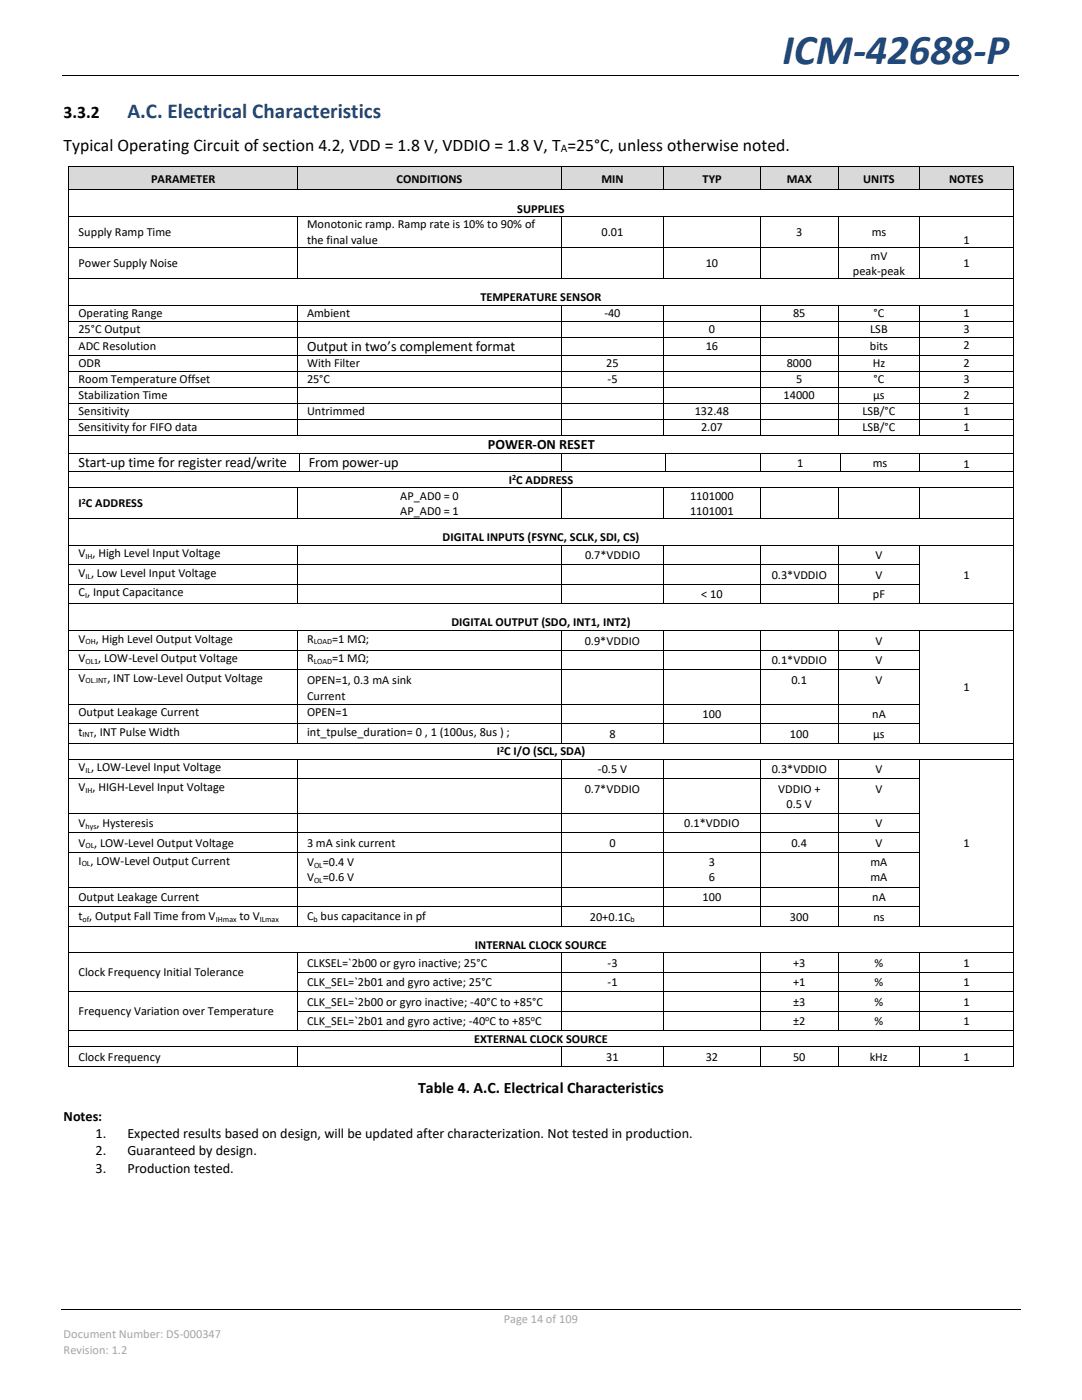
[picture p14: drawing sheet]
<svg xmlns="http://www.w3.org/2000/svg" width="216mm" height="279mm" viewBox="0 0 216 279" stroke-linecap="round" stroke-linejoin="round" font-family="sans-serif">
<defs><g id="words">
<text font-size="8.5" fill="#1f497d" x="156.2" y="12.7">ICM-42688-P</text>
<text font-size="4.2" fill="#1f497d" x="25.4" y="23.5">A.C. Electrical Characteristics</text>
<g font-size="3.5">
<text x="12.7" y="23.5">3.3.2</text>
<text x="12.7" y="30.1">Typical Operating Circuit of section 4.2, VDD = 1.8 V, VDDIO = 1.8 V, T =25°C, unless otherwise noted.</text>
</g>
<text font-size="3.2" x="83.4" y="218.1">Table 4. A.C. Electrical Characteristics</text>
<g font-size="2.8">
<text x="61.3" y="70">Output in two’s complement format</text>
<text x="97.3" y="89.6">POWER-ON RESET</text>
<text x="15.7" y="93.2">Start-up time for register read/write</text>
<text x="61.6" y="93.2">From power-up</text>
<text x="12.7" y="223.7">Notes:</text>
<text x="19" y="227.1">1.</text>
<text x="25.4" y="227.1">Expected results based on design, will be updated after characterization. Not tested in production.</text>
<text x="19" y="230.5">2.</text>
<text x="25.4" y="230.5">Guaranteed by design.</text>
<text x="19" y="234">3.</text>
<text x="25.4" y="234">Production tested.</text>
</g>
<g font-size="2.5">
<text x="30.1" y="36.5">PARAMETER</text>
<text x="79.1" y="36.5">CONDITIONS</text>
<text x="120" y="36.5">MIN</text>
<text x="140.2" y="36.5">TYP</text>
<text x="157" y="36.5">MAX</text>
<text x="172.2" y="36.5">UNITS</text>
<text x="189.4" y="36.5">NOTES</text>
<text x="15.7" y="47.1">Supply Ramp Time</text>
<text x="61.3" y="45.6">Monotonic ramp. Ramp rate is 10% to 90% of</text>
<text x="103.2" y="42.4">SUPPLIES</text>
<text x="120" y="47.1">0.01</text>
<text x="158.9" y="47.1">3</text>
<text x="173.9" y="47.1">ms</text>
<text x="15.7" y="53.3">Power Supply Noise</text>
<text x="61.3" y="48.6">the final value</text>
<text x="140.8" y="53.3">10</text>
<text x="173.7" y="51.8">mV</text>
<text x="192.2" y="48.6">1</text>
<text x="192.2" y="53.3">1</text>
<text x="170.2" y="54.8">peak-peak</text>
<text x="15.7" y="63.3">Operating Range</text>
<text x="61.3" y="63.3">Ambient</text>
<text x="95.9" y="60.1">TEMPERATURE SENSOR</text>
<text x="120.6" y="63.3">-40</text>
<text x="158.3" y="63.3">85</text>
<text x="174.3" y="63.3">°C</text>
<text x="192.2" y="63.3">1</text>
<text x="15.7" y="66.5">25°C Output</text>
<text x="15.7" y="69.9">ADC Resolution</text>
<text x="140.8" y="69.9">16</text>
<text x="141.5" y="66.5">0</text>
<text x="173.6" y="69.9">bits</text>
<text x="173.6" y="66.5">LSB</text>
<text x="192.2" y="66.5">3</text>
<text x="192.2" y="69.7">2</text>
<text x="15.7" y="73.3">ODR</text>
<text x="15.7" y="76.5">Room Temperature Offset</text>
<text x="61.3" y="73.3">With Filter</text>
<text x="61.3" y="76.5">25°C</text>
<text x="121" y="73.3">25</text>
<text x="121.2" y="76.5">-5</text>
<text x="157" y="73.3">8000</text>
<text x="158.9" y="76.5">5</text>
<text x="174.2" y="73.3">Hz</text>
<text x="174.3" y="76.5">°C</text>
<text x="192.2" y="73.3">2</text>
<text x="192.2" y="76.5">3</text>
<text x="15.7" y="79.7">Stabilization Time</text>
<text x="15.7" y="82.9">Sensitivity</text>
<text x="61.3" y="82.9">Untrimmed</text>
<text x="138.6" y="82.9">132.48</text>
<text x="156.4" y="79.7">14000</text>
<text x="172.1" y="82.9">LSB/°C</text>
<text x="174.2" y="79.7">µs</text>
<text x="192.2" y="79.7">2</text>
<text x="192.2" y="82.9">1</text>
<text x="15.7" y="86.1">Sensitivity for FIFO data</text>
<text x="139.9" y="86.1">2.07</text>
<text x="172.1" y="86.1">LSB/°C</text>
<text x="192.2" y="86.1">1</text>
<text x="159.1" y="93.1">1</text>
<text x="174.2" y="93.1">ms</text>
<text x="192.2" y="93.4">1</text>
<text x="15.7" y="101.2">I C ADDRESS</text>
<text x="79.9" y="99.7">AP_AD0 = 0</text>
<text x="101.5" y="96.5">I C ADDRESS</text>
<text x="137.7" y="99.7">1101000</text>
<text x="79.9" y="102.7">AP_AD0 = 1</text>
<text x="137.7" y="102.7">1101001</text>
<text x="15.7" y="111.2">V , High Level Input Voltage</text>
<text x="88.3" y="108.1">DIGITAL INPUTS (FSYNC, SCLK, SDI, CS)</text>
<text x="116.7" y="111.6">0.7*VDDIO</text>
<text x="174.7" y="111.6">V</text>
<text x="15.7" y="115.1">V , Low Level Input Voltage</text>
<text x="15.7" y="119">C , Input Capacitance</text>
<text x="139.9" y="119.4">&lt; 10</text>
<text x="154" y="115.5">0.3*VDDIO</text>
<text x="174.2" y="119.4">pF</text>
<text x="174.7" y="115.5">V</text>
<text x="192.2" y="115.5">1</text>
<text x="90.1" y="125">DIGITAL OUTPUT (SDO, INT1, INT2)</text>
<text x="15.7" y="128.2">V</text>
<text x="19.1" y="128.2">, High Level Output Voltage</text>
<text x="61.3" y="128.2">R</text>
<text x="66.3" y="128.2">=1 MΩ;</text>
<text x="116.7" y="128.6">0.9*VDDIO</text>
<text x="174.7" y="128.6">V</text>
<text x="15.7" y="132.1">V</text>
<text x="15.7" y="136">V</text>
<text x="19.6" y="132.1">, LOW-Level Output Voltage</text>
<text x="21.4" y="136">, INT Low-Level Output Voltage</text>
<text x="61.3" y="132.1">R</text>
<text x="61.3" y="136.4">OPEN=1, 0.3 mA sink</text>
<text x="66.3" y="132.1">=1 MΩ;</text>
<text x="154" y="132.5">0.1*VDDIO</text>
<text x="157.9" y="136.4">0.1</text>
<text x="174.7" y="132.5">V</text>
<text x="174.7" y="136.4">V</text>
<text x="192.2" y="137.9">1</text>
<text x="15.7" y="142.9">Output Leakage Current</text>
<text x="61.3" y="139.8">Current</text>
<text x="61.3" y="142.9">OPEN=1</text>
<text x="140.2" y="143.3">100</text>
<text x="174" y="143.3">nA</text>
<text x="15.7" y="146.8">t</text>
<text x="18.7" y="146.8">, INT Pulse Width</text>
<text x="61.3" y="146.8">int_tpulse_duration= 0 , 1 (100us, 8us ) ;</text>
<text x="121.6" y="147.2">8</text>
<text x="157.6" y="147.2">100</text>
<text x="174.2" y="147.2">µs</text>
<text x="15.7" y="153.9">V , LOW-Level Input Voltage</text>
<text x="99.1" y="150.7">I C I/O (SCL, SDA)</text>
<text x="119.3" y="154.3">-0.5 V</text>
<text x="154" y="154.3">0.3*VDDIO</text>
<text x="174.7" y="154.3">V</text>
<text x="15.7" y="157.8">V , HIGH-Level Input Voltage</text>
<text x="116.7" y="158.2">0.7*VDDIO</text>
<text x="155.3" y="158.2">VDDIO +</text>
<text x="157" y="161.2">0.5 V</text>
<text x="174.7" y="158.2">V</text>
<text x="15.7" y="165.1">V</text>
<text x="19.3" y="165.1">, Hysteresis</text>
<text x="136.5" y="165.1">0.1*VDDIO</text>
<text x="174.7" y="165.1">V</text>
<text x="15.7" y="169">V</text>
<text x="15.7" y="172.5">I</text>
<text x="18" y="172.5">, LOW-Level Output Current</text>
<text x="18.8" y="169">, LOW-Level Output Voltage</text>
<text x="61.3" y="169">3 mA sink current</text>
<text x="61.3" y="172.9">V</text>
<text x="64.4" y="172.9">=0.4 V</text>
<text x="121.6" y="169">0</text>
<text x="141.5" y="172.9">3</text>
<text x="157.9" y="169">0.4</text>
<text x="173.7" y="172.9">mA</text>
<text x="174.7" y="169">V</text>
<text x="192.2" y="169">1</text>
<text x="15.7" y="179.8">Output Leakage Current</text>
<text x="61.3" y="175.9">V</text>
<text x="64.4" y="175.9">=0.6 V</text>
<text x="140.2" y="179.8">100</text>
<text x="141.5" y="175.9">6</text>
<text x="173.7" y="175.9">mA</text>
<text x="174" y="179.8">nA</text>
<text x="15.7" y="183.7">t , Output Fall Time from V</text>
<text x="47.8" y="183.7">to V</text>
<text x="61.3" y="183.7">C bus capacitance in pf</text>
<text x="117.7" y="183.7">20+0.1C</text>
<text x="157.6" y="183.7">300</text>
<text x="174.3" y="183.7">ns</text>
<text x="94.8" y="189.3">INTERNAL CLOCK SOURCE</text>
<text x="15.7" y="194.8">Clock Frequency Initial Tolerance</text>
<text x="61.3" y="192.9">CLKSEL=`2b00 or gyro inactive; 25°C</text>
<text x="61.3" y="196.8">CLK_SEL=`2b01 and gyro active; 25°C</text>
<text x="121.2" y="192.9">-3</text>
<text x="121.2" y="196.8">-1</text>
<text x="158.3" y="192.9">+3</text>
<text x="158.3" y="196.8">+1</text>
<text x="174.5" y="192.9">%</text>
<text x="174.5" y="196.8">%</text>
<text x="192.2" y="192.9">1</text>
<text x="192.2" y="196.8">1</text>
<text x="15.7" y="202.6">Frequency Variation over Temperature</text>
<text x="61.3" y="200.7">CLK_SEL=`2b00 or gyro inactive; -40°C to +85°C</text>
<text x="158.3" y="200.7">±3</text>
<text x="174.5" y="200.7">%</text>
<text x="192.2" y="200.7">1</text>
<text x="61.3" y="204.6">CLK_SEL=`2b01 and gyro active; -40 C to +85 C</text>
<text x="94.6" y="208.1">EXTERNAL CLOCK SOURCE</text>
<text x="158.3" y="204.6">±2</text>
<text x="174.5" y="204.6">%</text>
<text x="192.2" y="204.6">1</text>
<text x="15.7" y="211.6">Clock Frequency</text>
<text x="121" y="211.7">31</text>
<text x="140.8" y="211.7">32</text>
<text x="158.3" y="211.7">50</text>
<text x="173.6" y="211.7">kHz</text>
<text x="192.2" y="211.6">1</text>
</g>
<g font-size="2.5" fill="#a6a6a6">
<text x="12.7" y="267.1">Document Number: DS-000347</text>
<text x="100.5" y="264.1">Page 14 of 109</text>
<text x="12.7" y="270.1">Revision: 1.2</text>
</g>
<text font-size="2.3" x="111.9" y="30.3">A</text>
<g font-size="1.6">
<text x="102.2" y="95.8">2</text>
<text x="16.3" y="100.5">2</text>
<text x="17.1" y="111.6">IH</text>
<text x="17" y="119.4">I</text>
<text x="17.1" y="115.5">IL</text>
<text x="17.1" y="128.6">OH</text>
<text x="62.6" y="128.6">LOAD</text>
<text x="17.1" y="132.5">OL1</text>
<text x="17.1" y="136.4">OL.INT</text>
<text x="62.6" y="132.5">LOAD</text>
<text x="16.5" y="147.2">INT</text>
<text x="17.1" y="154.2">IL</text>
<text x="99.8" y="150">2</text>
<text x="17.1" y="158.2">IH</text>
<text x="17.1" y="165.4">hys</text>
<text x="16.3" y="172.9">OL</text>
<text x="17.1" y="169.3">OL</text>
<text x="62.7" y="173.2">OL</text>
<text x="62.7" y="176.2">OL</text>
<text x="16.5" y="184">of</text>
<text x="43.1" y="184">IHmax</text>
<text x="51.8" y="184">ILmax</text>
<text x="62.6" y="184">b</text>
<text x="125.8" y="184">b</text>
<text x="96.8" y="203.9">o</text>
<text x="105.9" y="203.9">o</text>
</g>
</g></defs>
<path d="M12.4 15.1h190.8M12.2 261.3h191.5" fill="none" stroke="#000" stroke-width=".2"/>
<path d="M77.4 15h.1v.2h-.1z" fill-rule="evenodd" fill="#000"/>
<g fill="#d9d9d9">
<path d="M13.8 33.4h45.5v4.4h-45.5z" fill-rule="evenodd"/>
<path d="M15.7 33.4h41.8v4.4h-41.8z" fill-rule="evenodd"/>
<path d="M59.5 33.4h52.5v4.4h-52.5z" fill-rule="evenodd"/>
<path d="M61.3 33.4h48.9v4.4h-48.9z" fill-rule="evenodd"/>
<path d="M112.2 33.4h20.1v4.4h-20.1z" fill-rule="evenodd"/>
<path d="M114 33.4h16.5v4.4h-16.5z" fill-rule="evenodd"/>
<path d="M132.5 33.4h19.2v4.4h-19.2z" fill-rule="evenodd"/>
<path d="M134.3 33.4h15.6v4.4h-15.6z" fill-rule="evenodd"/>
<path d="M151.9 33.4h15.3v4.4h-15.3z" fill-rule="evenodd"/>
<path d="M153.7 33.4h11.6v4.4h-11.6z" fill-rule="evenodd"/>
<path d="M167.4 33.4h16.1v4.4h-16.1z" fill-rule="evenodd"/>
<path d="M169.2 33.4h12.4v4.4h-12.4z" fill-rule="evenodd"/>
<path d="M183.6 33.4h18.5v4.4h-18.5z" fill-rule="evenodd"/>
<path d="M185.5 33.4h14.8v4.4h-14.8z" fill-rule="evenodd"/>
</g>
<g fill="#000">
<path d="M13.6 33.2h.2v.2h-.2z" fill-rule="evenodd"/>
<path d="M13.6 33.2h.2v.2h-.2z" fill-rule="evenodd"/>
<path d="M13.6 37.8h.2v.2h-.2z" fill-rule="evenodd"/>
<path d="M59.3 33.2h.1v.2h-.1z" fill-rule="evenodd"/>
<path d="M59.3 37.8h.1v.2h-.1z" fill-rule="evenodd"/>
<path d="M112 33.2h.2v.2h-.2z" fill-rule="evenodd"/>
<path d="M112 37.8h.2v.2h-.2z" fill-rule="evenodd"/>
<path d="M132.3 33.2h.2v.2h-.2z" fill-rule="evenodd"/>
<path d="M132.3 37.8h.2v.2h-.2z" fill-rule="evenodd"/>
<path d="M151.7 33.2h.2v.2h-.2z" fill-rule="evenodd"/>
<path d="M151.7 37.8h.2v.2h-.2z" fill-rule="evenodd"/>
<path d="M167.2 33.2h.1v.2h-.1z" fill-rule="evenodd"/>
<path d="M167.2 37.8h.1v.2h-.1z" fill-rule="evenodd"/>
<path d="M183.5 33.2h.1v.2h-.1z" fill-rule="evenodd"/>
<path d="M183.5 37.8h.1v.2h-.1z" fill-rule="evenodd"/>
<path d="M202.1 33.2h.2v.2h-.2z" fill-rule="evenodd"/>
<path d="M202.1 33.2h.2v.2h-.2z" fill-rule="evenodd"/>
<path d="M202.1 37.8h.2v.2h-.2z" fill-rule="evenodd"/>
<path d="M13.6 43.1h.2v.2h-.2z" fill-rule="evenodd"/>
<path d="M13.6 49.3h.2v.2h-.2z" fill-rule="evenodd"/>
<path d="M13.6 55.5h.2v.2h-.2z" fill-rule="evenodd"/>
<path d="M59.3 43.1h.1v.2h-.1z" fill-rule="evenodd"/>
<path d="M59.3 49.3h.1v.2h-.1z" fill-rule="evenodd"/>
<path d="M59.3 55.5h.1v.2h-.1z" fill-rule="evenodd"/>
<path d="M112 43.1h.2v.2h-.2z" fill-rule="evenodd"/>
<path d="M112 49.3h.2v.2h-.2z" fill-rule="evenodd"/>
<path d="M112 55.5h.2v.2h-.2z" fill-rule="evenodd"/>
<path d="M132.3 43.1h.2v.2h-.2z" fill-rule="evenodd"/>
<path d="M132.3 49.3h.2v.2h-.2z" fill-rule="evenodd"/>
<path d="M132.3 55.5h.2v.2h-.2z" fill-rule="evenodd"/>
<path d="M151.7 43.1h.2v.2h-.2z" fill-rule="evenodd"/>
<path d="M151.7 49.3h.2v.2h-.2z" fill-rule="evenodd"/>
<path d="M151.7 55.5h.2v.2h-.2z" fill-rule="evenodd"/>
<path d="M167.2 43.1h.1v.2h-.1z" fill-rule="evenodd"/>
<path d="M167.2 49.3h.1v.2h-.1z" fill-rule="evenodd"/>
<path d="M167.2 55.5h.1v.2h-.1z" fill-rule="evenodd"/>
<path d="M183.5 43.1h.1v.2h-.1z" fill-rule="evenodd"/>
<path d="M183.5 49.3h.1v.2h-.1z" fill-rule="evenodd"/>
<path d="M183.5 55.5h.1v.2h-.1z" fill-rule="evenodd"/>
<path d="M202.1 43.1h.2v.2h-.2z" fill-rule="evenodd"/>
<path d="M202.1 49.3h.2v.2h-.2z" fill-rule="evenodd"/>
<path d="M202.1 55.5h.2v.2h-.2z" fill-rule="evenodd"/>
<path d="M13.6 60.8h.2v.2h-.2z" fill-rule="evenodd"/>
<path d="M13.6 64h.2v.2h-.2z" fill-rule="evenodd"/>
<path d="M13.6 67.2h.2v.2h-.2z" fill-rule="evenodd"/>
<path d="M13.6 70.8h.2v.2h-.2z" fill-rule="evenodd"/>
<path d="M13.6 74h.2v.2h-.2z" fill-rule="evenodd"/>
<path d="M13.6 77.2h.2v.2h-.2z" fill-rule="evenodd"/>
<path d="M59.3 60.8h.1v.2h-.1z" fill-rule="evenodd"/>
<path d="M59.3 64h.1v.2h-.1z" fill-rule="evenodd"/>
<path d="M59.3 67.2h.1v.2h-.1z" fill-rule="evenodd"/>
<path d="M59.3 70.8h.1v.2h-.1z" fill-rule="evenodd"/>
<path d="M59.3 74h.1v.2h-.1z" fill-rule="evenodd"/>
<path d="M59.3 77.2h.1v.2h-.1z" fill-rule="evenodd"/>
<path d="M112 60.8h.2v.2h-.2z" fill-rule="evenodd"/>
<path d="M112 64h.2v.2h-.2z" fill-rule="evenodd"/>
<path d="M112 67.2h.2v.2h-.2z" fill-rule="evenodd"/>
<path d="M112 70.8h.2v.2h-.2z" fill-rule="evenodd"/>
<path d="M112 74h.2v.2h-.2z" fill-rule="evenodd"/>
<path d="M112 77.2h.2v.2h-.2z" fill-rule="evenodd"/>
<path d="M132.3 60.8h.2v.2h-.2z" fill-rule="evenodd"/>
<path d="M132.3 64h.2v.2h-.2z" fill-rule="evenodd"/>
<path d="M132.3 67.2h.2v.2h-.2z" fill-rule="evenodd"/>
<path d="M132.3 70.8h.2v.2h-.2z" fill-rule="evenodd"/>
<path d="M132.3 74h.2v.2h-.2z" fill-rule="evenodd"/>
<path d="M132.3 77.2h.2v.2h-.2z" fill-rule="evenodd"/>
<path d="M151.7 60.8h.2v.2h-.2z" fill-rule="evenodd"/>
<path d="M151.7 64h.2v.2h-.2z" fill-rule="evenodd"/>
<path d="M151.7 67.2h.2v.2h-.2z" fill-rule="evenodd"/>
<path d="M151.7 70.8h.2v.2h-.2z" fill-rule="evenodd"/>
<path d="M151.7 74h.2v.2h-.2z" fill-rule="evenodd"/>
<path d="M151.7 77.2h.2v.2h-.2z" fill-rule="evenodd"/>
<path d="M167.2 60.8h.1v.2h-.1z" fill-rule="evenodd"/>
<path d="M167.2 64h.1v.2h-.1z" fill-rule="evenodd"/>
<path d="M167.2 67.2h.1v.2h-.1z" fill-rule="evenodd"/>
<path d="M167.2 70.8h.1v.2h-.1z" fill-rule="evenodd"/>
<path d="M167.2 74h.1v.2h-.1z" fill-rule="evenodd"/>
<path d="M167.2 77.2h.1v.2h-.1z" fill-rule="evenodd"/>
<path d="M183.5 60.8h.1v.2h-.1z" fill-rule="evenodd"/>
<path d="M183.5 64h.1v.2h-.1z" fill-rule="evenodd"/>
<path d="M183.5 67.2h.1v.2h-.1z" fill-rule="evenodd"/>
<path d="M183.5 70.8h.1v.2h-.1z" fill-rule="evenodd"/>
<path d="M183.5 74h.1v.2h-.1z" fill-rule="evenodd"/>
<path d="M183.5 77.2h.1v.2h-.1z" fill-rule="evenodd"/>
<path d="M202.1 60.8h.2v.2h-.2z" fill-rule="evenodd"/>
<path d="M202.1 64h.2v.2h-.2z" fill-rule="evenodd"/>
<path d="M202.1 67.2h.2v.2h-.2z" fill-rule="evenodd"/>
<path d="M202.1 70.8h.2v.2h-.2z" fill-rule="evenodd"/>
<path d="M202.1 74h.2v.2h-.2z" fill-rule="evenodd"/>
<path d="M202.1 77.2h.2v.2h-.2z" fill-rule="evenodd"/>
<path d="M13.6 80.4h.2v.2h-.2z" fill-rule="evenodd"/>
<path d="M13.6 83.6h.2v.1h-.2z" fill-rule="evenodd"/>
<path d="M13.6 86.8h.2v.2h-.2z" fill-rule="evenodd"/>
<path d="M13.6 90.4h.2v.2h-.2z" fill-rule="evenodd"/>
<path d="M13.6 94h.2v.2h-.2z" fill-rule="evenodd"/>
<path d="M13.6 97.2h.2v.2h-.2z" fill-rule="evenodd"/>
<path d="M59.3 80.4h.1v.2h-.1z" fill-rule="evenodd"/>
<path d="M59.3 83.6h.1v.1h-.1z" fill-rule="evenodd"/>
<path d="M59.3 86.8h.1v.2h-.1z" fill-rule="evenodd"/>
<path d="M59.3 97.2h.1v.2h-.1z" fill-rule="evenodd"/>
<path d="M59.6 90.4h.2v.2h-.2z" fill-rule="evenodd"/>
<path d="M59.6 94h.2v.2h-.2z" fill-rule="evenodd"/>
<path d="M112 80.4h.2v.2h-.2z" fill-rule="evenodd"/>
<path d="M112 83.6h.2v.1h-.2z" fill-rule="evenodd"/>
<path d="M112 86.8h.2v.2h-.2z" fill-rule="evenodd"/>
<path d="M112 90.4h.2v.2h-.2z" fill-rule="evenodd"/>
<path d="M112 94h.2v.2h-.2z" fill-rule="evenodd"/>
<path d="M112 97.2h.2v.2h-.2z" fill-rule="evenodd"/>
<path d="M132.3 80.4h.2v.2h-.2z" fill-rule="evenodd"/>
<path d="M132.3 83.6h.2v.1h-.2z" fill-rule="evenodd"/>
<path d="M132.3 86.8h.2v.2h-.2z" fill-rule="evenodd"/>
<path d="M132.3 97.2h.2v.2h-.2z" fill-rule="evenodd"/>
<path d="M132.7 90.4h.1v.2h-.1z" fill-rule="evenodd"/>
<path d="M132.7 94h.1v.2h-.1z" fill-rule="evenodd"/>
<path d="M151.7 80.4h.2v.2h-.2z" fill-rule="evenodd"/>
<path d="M151.7 83.6h.2v.1h-.2z" fill-rule="evenodd"/>
<path d="M151.7 86.8h.2v.2h-.2z" fill-rule="evenodd"/>
<path d="M151.7 90.4h.2v.2h-.2z" fill-rule="evenodd"/>
<path d="M151.7 94h.2v.2h-.2z" fill-rule="evenodd"/>
<path d="M151.7 97.2h.2v.2h-.2z" fill-rule="evenodd"/>
<path d="M167.2 80.4h.1v.2h-.1z" fill-rule="evenodd"/>
<path d="M167.2 83.6h.1v.1h-.1z" fill-rule="evenodd"/>
<path d="M167.2 86.8h.1v.2h-.1z" fill-rule="evenodd"/>
<path d="M167.2 97.2h.1v.2h-.1z" fill-rule="evenodd"/>
<path d="M167.6 90.4h.2v.2h-.2z" fill-rule="evenodd"/>
<path d="M167.6 94h.2v.2h-.2z" fill-rule="evenodd"/>
<path d="M183.5 80.4h.1v.2h-.1z" fill-rule="evenodd"/>
<path d="M183.5 83.6h.1v.1h-.1z" fill-rule="evenodd"/>
<path d="M183.5 86.8h.1v.2h-.1z" fill-rule="evenodd"/>
<path d="M183.5 90.4h.1v.2h-.1z" fill-rule="evenodd"/>
<path d="M183.5 94h.1v.2h-.1z" fill-rule="evenodd"/>
<path d="M183.5 97.2h.1v.2h-.1z" fill-rule="evenodd"/>
<path d="M202.1 80.4h.2v.2h-.2z" fill-rule="evenodd"/>
<path d="M202.1 83.6h.2v.1h-.2z" fill-rule="evenodd"/>
<path d="M202.1 86.8h.2v.2h-.2z" fill-rule="evenodd"/>
<path d="M202.1 90.4h.2v.2h-.2z" fill-rule="evenodd"/>
<path d="M202.1 94h.2v.2h-.2z" fill-rule="evenodd"/>
<path d="M202.1 97.2h.2v.2h-.2z" fill-rule="evenodd"/>
<path d="M13.6 103.4h.2v.2h-.2z" fill-rule="evenodd"/>
<path d="M13.6 108.7h.2v.2h-.2z" fill-rule="evenodd"/>
<path d="M13.6 112.6h.2v.2h-.2z" fill-rule="evenodd"/>
<path d="M13.6 116.5h.2v.2h-.2z" fill-rule="evenodd"/>
<path d="M59.3 103.4h.1v.2h-.1z" fill-rule="evenodd"/>
<path d="M59.3 108.7h.1v.2h-.1z" fill-rule="evenodd"/>
<path d="M59.3 112.6h.1v.2h-.1z" fill-rule="evenodd"/>
<path d="M59.3 116.5h.1v.2h-.1z" fill-rule="evenodd"/>
<path d="M112 103.4h.2v.2h-.2z" fill-rule="evenodd"/>
<path d="M112 108.7h.2v.2h-.2z" fill-rule="evenodd"/>
<path d="M112 112.6h.2v.2h-.2z" fill-rule="evenodd"/>
<path d="M112 116.5h.2v.2h-.2z" fill-rule="evenodd"/>
<path d="M132.3 103.4h.2v.2h-.2z" fill-rule="evenodd"/>
<path d="M132.3 108.7h.2v.2h-.2z" fill-rule="evenodd"/>
<path d="M132.3 112.6h.2v.2h-.2z" fill-rule="evenodd"/>
<path d="M132.3 116.5h.2v.2h-.2z" fill-rule="evenodd"/>
<path d="M151.7 103.4h.2v.2h-.2z" fill-rule="evenodd"/>
<path d="M151.7 108.7h.2v.2h-.2z" fill-rule="evenodd"/>
<path d="M151.7 112.6h.2v.2h-.2z" fill-rule="evenodd"/>
<path d="M151.7 116.5h.2v.2h-.2z" fill-rule="evenodd"/>
<path d="M167.2 103.4h.1v.2h-.1z" fill-rule="evenodd"/>
<path d="M167.2 108.7h.1v.2h-.1z" fill-rule="evenodd"/>
<path d="M167.2 112.6h.1v.2h-.1z" fill-rule="evenodd"/>
<path d="M167.2 116.5h.1v.2h-.1z" fill-rule="evenodd"/>
<path d="M183.5 103.4h.1v.2h-.1z" fill-rule="evenodd"/>
<path d="M183.5 108.7h.1v.2h-.1z" fill-rule="evenodd"/>
<path d="M183.5 112.6h.1v.2h-.1z" fill-rule="evenodd"/>
<path d="M183.5 116.5h.1v.2h-.1z" fill-rule="evenodd"/>
<path d="M202.1 103.4h.2v.2h-.2z" fill-rule="evenodd"/>
<path d="M202.1 108.7h.2v.2h-.2z" fill-rule="evenodd"/>
<path d="M202.1 112.6h.2v.2h-.2z" fill-rule="evenodd"/>
<path d="M202.1 116.5h.2v.2h-.2z" fill-rule="evenodd"/>
<path d="M13.6 120.4h.2v.2h-.2z" fill-rule="evenodd"/>
<path d="M13.6 125.7h.2v.2h-.2z" fill-rule="evenodd"/>
<path d="M13.6 129.6h.2v.2h-.2z" fill-rule="evenodd"/>
<path d="M13.6 133.5h.2v.2h-.2z" fill-rule="evenodd"/>
<path d="M59.3 120.4h.1v.2h-.1z" fill-rule="evenodd"/>
<path d="M59.3 125.7h.1v.2h-.1z" fill-rule="evenodd"/>
<path d="M59.3 129.6h.1v.2h-.1z" fill-rule="evenodd"/>
<path d="M59.3 133.5h.1v.2h-.1z" fill-rule="evenodd"/>
<path d="M112 120.4h.2v.2h-.2z" fill-rule="evenodd"/>
<path d="M112 125.7h.2v.2h-.2z" fill-rule="evenodd"/>
<path d="M112 129.6h.2v.2h-.2z" fill-rule="evenodd"/>
<path d="M112 133.5h.2v.2h-.2z" fill-rule="evenodd"/>
<path d="M132.3 120.4h.2v.2h-.2z" fill-rule="evenodd"/>
<path d="M132.3 125.7h.2v.2h-.2z" fill-rule="evenodd"/>
<path d="M132.3 129.6h.2v.2h-.2z" fill-rule="evenodd"/>
<path d="M132.3 133.5h.2v.2h-.2z" fill-rule="evenodd"/>
<path d="M151.7 120.4h.2v.2h-.2z" fill-rule="evenodd"/>
<path d="M151.7 125.7h.2v.2h-.2z" fill-rule="evenodd"/>
<path d="M151.7 129.6h.2v.2h-.2z" fill-rule="evenodd"/>
<path d="M151.7 133.5h.2v.2h-.2z" fill-rule="evenodd"/>
<path d="M167.2 120.4h.1v.2h-.1z" fill-rule="evenodd"/>
<path d="M167.2 125.7h.1v.2h-.1z" fill-rule="evenodd"/>
<path d="M167.2 129.6h.1v.2h-.1z" fill-rule="evenodd"/>
<path d="M167.2 133.5h.1v.2h-.1z" fill-rule="evenodd"/>
<path d="M183.5 120.4h.1v.2h-.1z" fill-rule="evenodd"/>
<path d="M183.5 125.7h.1v.2h-.1z" fill-rule="evenodd"/>
<path d="M183.5 129.6h.1v.2h-.1z" fill-rule="evenodd"/>
<path d="M183.5 133.5h.1v.2h-.1z" fill-rule="evenodd"/>
<path d="M202.1 120.4h.2v.2h-.2z" fill-rule="evenodd"/>
<path d="M202.1 125.7h.2v.2h-.2z" fill-rule="evenodd"/>
<path d="M202.1 129.6h.2v.2h-.2z" fill-rule="evenodd"/>
<path d="M202.1 133.5h.2v.2h-.2z" fill-rule="evenodd"/>
<path d="M13.6 140.4h.2v.2h-.2z" fill-rule="evenodd"/>
<path d="M13.6 144.3h.2v.2h-.2z" fill-rule="evenodd"/>
<path d="M13.6 148.2h.2v.2h-.2z" fill-rule="evenodd"/>
<path d="M13.6 151.4h.2v.2h-.2z" fill-rule="evenodd"/>
<path d="M13.6 155.3h.2v.2h-.2z" fill-rule="evenodd"/>
<path d="M59.3 140.4h.1v.2h-.1z" fill-rule="evenodd"/>
<path d="M59.3 144.3h.1v.2h-.1z" fill-rule="evenodd"/>
<path d="M59.3 148.2h.1v.2h-.1z" fill-rule="evenodd"/>
<path d="M59.3 151.4h.1v.2h-.1z" fill-rule="evenodd"/>
<path d="M59.3 155.3h.1v.2h-.1z" fill-rule="evenodd"/>
<path d="M112 140.4h.2v.2h-.2z" fill-rule="evenodd"/>
<path d="M112 144.3h.2v.2h-.2z" fill-rule="evenodd"/>
<path d="M112 148.2h.2v.2h-.2z" fill-rule="evenodd"/>
<path d="M112 151.4h.2v.2h-.2z" fill-rule="evenodd"/>
<path d="M112 155.3h.2v.2h-.2z" fill-rule="evenodd"/>
<path d="M132.3 140.4h.2v.2h-.2z" fill-rule="evenodd"/>
<path d="M132.3 144.3h.2v.2h-.2z" fill-rule="evenodd"/>
<path d="M132.3 148.2h.2v.2h-.2z" fill-rule="evenodd"/>
<path d="M132.3 151.4h.2v.2h-.2z" fill-rule="evenodd"/>
<path d="M132.3 155.3h.2v.2h-.2z" fill-rule="evenodd"/>
<path d="M151.7 140.4h.2v.2h-.2z" fill-rule="evenodd"/>
<path d="M151.7 144.3h.2v.2h-.2z" fill-rule="evenodd"/>
<path d="M151.7 148.2h.2v.2h-.2z" fill-rule="evenodd"/>
<path d="M151.7 151.4h.2v.2h-.2z" fill-rule="evenodd"/>
<path d="M151.7 155.3h.2v.2h-.2z" fill-rule="evenodd"/>
<path d="M167.2 140.4h.1v.2h-.1z" fill-rule="evenodd"/>
<path d="M167.2 144.3h.1v.2h-.1z" fill-rule="evenodd"/>
<path d="M167.2 148.2h.1v.2h-.1z" fill-rule="evenodd"/>
<path d="M167.2 151.4h.1v.2h-.1z" fill-rule="evenodd"/>
<path d="M167.2 155.3h.1v.2h-.1z" fill-rule="evenodd"/>
<path d="M183.5 140.4h.1v.2h-.1z" fill-rule="evenodd"/>
<path d="M183.5 144.3h.1v.2h-.1z" fill-rule="evenodd"/>
<path d="M183.5 148.2h.1v.2h-.1z" fill-rule="evenodd"/>
<path d="M183.5 151.4h.1v.2h-.1z" fill-rule="evenodd"/>
<path d="M183.5 155.3h.1v.2h-.1z" fill-rule="evenodd"/>
<path d="M202.1 140.4h.2v.2h-.2z" fill-rule="evenodd"/>
<path d="M202.1 144.3h.2v.2h-.2z" fill-rule="evenodd"/>
<path d="M202.1 148.2h.2v.2h-.2z" fill-rule="evenodd"/>
<path d="M202.1 151.4h.2v.2h-.2z" fill-rule="evenodd"/>
<path d="M202.1 155.3h.2v.2h-.2z" fill-rule="evenodd"/>
<path d="M13.6 162.2h.2v.2h-.2z" fill-rule="evenodd"/>
<path d="M13.6 166.1h.2v.2h-.2z" fill-rule="evenodd"/>
<path d="M13.6 170h.2v.2h-.2z" fill-rule="evenodd"/>
<path d="M13.6 176.9h.2v.2h-.2z" fill-rule="evenodd"/>
<path d="M59.3 162.2h.1v.2h-.1z" fill-rule="evenodd"/>
<path d="M59.3 166.1h.1v.2h-.1z" fill-rule="evenodd"/>
<path d="M59.3 170h.1v.2h-.1z" fill-rule="evenodd"/>
<path d="M59.3 176.9h.1v.2h-.1z" fill-rule="evenodd"/>
<path d="M112 162.2h.2v.2h-.2z" fill-rule="evenodd"/>
<path d="M112 166.1h.2v.2h-.2z" fill-rule="evenodd"/>
<path d="M112 170h.2v.2h-.2z" fill-rule="evenodd"/>
<path d="M112 176.9h.2v.2h-.2z" fill-rule="evenodd"/>
<path d="M132.3 162.2h.2v.2h-.2z" fill-rule="evenodd"/>
<path d="M132.3 166.1h.2v.2h-.2z" fill-rule="evenodd"/>
<path d="M132.3 170h.2v.2h-.2z" fill-rule="evenodd"/>
<path d="M132.3 176.9h.2v.2h-.2z" fill-rule="evenodd"/>
<path d="M151.7 162.2h.2v.2h-.2z" fill-rule="evenodd"/>
<path d="M151.7 166.1h.2v.2h-.2z" fill-rule="evenodd"/>
<path d="M151.7 170h.2v.2h-.2z" fill-rule="evenodd"/>
<path d="M151.7 176.9h.2v.2h-.2z" fill-rule="evenodd"/>
<path d="M167.2 162.2h.1v.2h-.1z" fill-rule="evenodd"/>
<path d="M167.2 166.1h.1v.2h-.1z" fill-rule="evenodd"/>
<path d="M167.2 170h.1v.2h-.1z" fill-rule="evenodd"/>
<path d="M167.2 176.9h.1v.2h-.1z" fill-rule="evenodd"/>
<path d="M183.5 162.2h.1v.2h-.1z" fill-rule="evenodd"/>
<path d="M183.5 166.1h.1v.2h-.1z" fill-rule="evenodd"/>
<path d="M183.5 170h.1v.2h-.1z" fill-rule="evenodd"/>
<path d="M183.5 176.9h.1v.2h-.1z" fill-rule="evenodd"/>
<path d="M202.1 162.2h.2v.2h-.2z" fill-rule="evenodd"/>
<path d="M202.1 166.1h.2v.2h-.2z" fill-rule="evenodd"/>
<path d="M202.1 170h.2v.2h-.2z" fill-rule="evenodd"/>
<path d="M202.1 176.9h.2v.2h-.2z" fill-rule="evenodd"/>
<path d="M13.6 180.8h.2v.2h-.2z" fill-rule="evenodd"/>
<path d="M13.6 184.7h.2v.2h-.2z" fill-rule="evenodd"/>
<path d="M13.6 190h.2v.2h-.2z" fill-rule="evenodd"/>
<path d="M13.6 193.9h.2v.2h-.2z" fill-rule="evenodd"/>
<path d="M13.6 197.8h.2v.2h-.2z" fill-rule="evenodd"/>
<path d="M59.3 180.8h.1v.2h-.1z" fill-rule="evenodd"/>
<path d="M59.3 184.7h.1v.2h-.1z" fill-rule="evenodd"/>
<path d="M59.3 190h.1v.2h-.1z" fill-rule="evenodd"/>
<path d="M59.3 193.9h.1v.2h-.1z" fill-rule="evenodd"/>
<path d="M59.3 197.8h.1v.2h-.1z" fill-rule="evenodd"/>
<path d="M112 180.8h.2v.2h-.2z" fill-rule="evenodd"/>
<path d="M112 184.7h.2v.2h-.2z" fill-rule="evenodd"/>
<path d="M112 190h.2v.2h-.2z" fill-rule="evenodd"/>
<path d="M112 193.9h.2v.2h-.2z" fill-rule="evenodd"/>
<path d="M112 197.8h.2v.2h-.2z" fill-rule="evenodd"/>
<path d="M132.3 180.8h.2v.2h-.2z" fill-rule="evenodd"/>
<path d="M132.3 184.7h.2v.2h-.2z" fill-rule="evenodd"/>
<path d="M132.3 190h.2v.2h-.2z" fill-rule="evenodd"/>
<path d="M132.3 193.9h.2v.2h-.2z" fill-rule="evenodd"/>
<path d="M132.3 197.8h.2v.2h-.2z" fill-rule="evenodd"/>
<path d="M151.7 180.8h.2v.2h-.2z" fill-rule="evenodd"/>
<path d="M151.7 184.7h.2v.2h-.2z" fill-rule="evenodd"/>
<path d="M151.7 190h.2v.2h-.2z" fill-rule="evenodd"/>
<path d="M151.7 193.9h.2v.2h-.2z" fill-rule="evenodd"/>
<path d="M151.7 197.8h.2v.2h-.2z" fill-rule="evenodd"/>
<path d="M167.2 180.8h.1v.2h-.1z" fill-rule="evenodd"/>
<path d="M167.2 184.7h.1v.2h-.1z" fill-rule="evenodd"/>
<path d="M167.2 190h.1v.2h-.1z" fill-rule="evenodd"/>
<path d="M167.2 193.9h.1v.2h-.1z" fill-rule="evenodd"/>
<path d="M167.2 197.8h.1v.2h-.1z" fill-rule="evenodd"/>
<path d="M183.5 180.8h.1v.2h-.1z" fill-rule="evenodd"/>
<path d="M183.5 184.7h.1v.2h-.1z" fill-rule="evenodd"/>
<path d="M183.5 190h.1v.2h-.1z" fill-rule="evenodd"/>
<path d="M183.5 193.9h.1v.2h-.1z" fill-rule="evenodd"/>
<path d="M183.5 197.8h.1v.2h-.1z" fill-rule="evenodd"/>
<path d="M202.1 180.8h.2v.2h-.2z" fill-rule="evenodd"/>
<path d="M202.1 184.7h.2v.2h-.2z" fill-rule="evenodd"/>
<path d="M202.1 190h.2v.2h-.2z" fill-rule="evenodd"/>
<path d="M202.1 193.9h.2v.2h-.2z" fill-rule="evenodd"/>
<path d="M202.1 197.8h.2v.2h-.2z" fill-rule="evenodd"/>
<path d="M13.6 201.7h.2v.2h-.2z" fill-rule="evenodd"/>
<path d="M13.6 205.6h.2v.2h-.2z" fill-rule="evenodd"/>
<path d="M13.6 208.8h.2v.2h-.2z" fill-rule="evenodd"/>
<path d="M13.6 212.7h.2v.2h-.2z" fill-rule="evenodd"/>
<path d="M13.6 212.7h.2v.2h-.2z" fill-rule="evenodd"/>
<path d="M59.3 201.7h.1v.2h-.1z" fill-rule="evenodd"/>
<path d="M59.3 205.6h.1v.2h-.1z" fill-rule="evenodd"/>
<path d="M59.3 208.8h.1v.2h-.1z" fill-rule="evenodd"/>
<path d="M59.3 212.7h.1v.2h-.1z" fill-rule="evenodd"/>
<path d="M112 201.7h.2v.2h-.2z" fill-rule="evenodd"/>
<path d="M112 205.6h.2v.2h-.2z" fill-rule="evenodd"/>
<path d="M112 208.8h.2v.2h-.2z" fill-rule="evenodd"/>
<path d="M112 212.7h.2v.2h-.2z" fill-rule="evenodd"/>
<path d="M132.3 201.7h.2v.2h-.2z" fill-rule="evenodd"/>
<path d="M132.3 205.6h.2v.2h-.2z" fill-rule="evenodd"/>
<path d="M132.3 208.8h.2v.2h-.2z" fill-rule="evenodd"/>
<path d="M132.3 212.7h.2v.2h-.2z" fill-rule="evenodd"/>
<path d="M151.7 201.7h.2v.2h-.2z" fill-rule="evenodd"/>
<path d="M151.7 205.6h.2v.2h-.2z" fill-rule="evenodd"/>
<path d="M151.7 208.8h.2v.2h-.2z" fill-rule="evenodd"/>
<path d="M151.7 212.7h.2v.2h-.2z" fill-rule="evenodd"/>
<path d="M167.2 201.7h.1v.2h-.1z" fill-rule="evenodd"/>
<path d="M167.2 205.6h.1v.2h-.1z" fill-rule="evenodd"/>
<path d="M167.2 208.8h.1v.2h-.1z" fill-rule="evenodd"/>
<path d="M167.2 212.7h.1v.2h-.1z" fill-rule="evenodd"/>
<path d="M183.5 201.7h.1v.2h-.1z" fill-rule="evenodd"/>
<path d="M183.5 205.6h.1v.2h-.1z" fill-rule="evenodd"/>
<path d="M183.5 208.8h.1v.2h-.1z" fill-rule="evenodd"/>
<path d="M183.5 212.7h.1v.2h-.1z" fill-rule="evenodd"/>
<path d="M202.1 201.7h.2v.2h-.2z" fill-rule="evenodd"/>
<path d="M202.1 205.6h.2v.2h-.2z" fill-rule="evenodd"/>
<path d="M202.1 208.8h.2v.2h-.2z" fill-rule="evenodd"/>
<path d="M202.1 212.7h.2v.2h-.2z" fill-rule="evenodd"/>
<path d="M202.1 212.7h.2v.2h-.2z" fill-rule="evenodd"/>
</g>
<g fill="none" stroke="#000" stroke-width=".2">
<path d="M13.7 33.4v4.4M13.7 38v5.1M13.8 33.3h45.5M13.8 37.9h45.5M59.4 33.4v4.4M59.4 33.3h52.6M59.4 37.9h52.6M112.1 33.4v4.4M112.2 33.3h20.1M112.2 37.9h20.1M132.4 33.4v4.4M132.5 33.3h19.2"/>
<path d="M132.5 37.9h19.2M151.8 33.4v4.4M151.9 33.3h15.3M151.9 37.9h15.3M167.3 33.4v4.4M167.3 33.3h16.2M167.3 37.9h16.2M183.6 33.4v4.4M183.6 33.3h18.5M183.6 37.9h18.5M202.2 33.4v4.4M202.2 38v5.1"/>
<path d="M13.7 43.3v6M13.7 49.5v6M13.7 55.7v5.1M13.8 43.2h45.5M13.8 49.4h45.5M13.8 55.6h45.5M59.4 43.3v6M59.4 49.5v6M59.4 43.2h52.6M59.4 49.4h52.6M59.4 55.6h52.6M112.1 43.3v6"/>
<path d="M112.1 49.5v6M112.2 43.2h20.1M112.2 49.4h20.1M112.2 55.6h20.1M132.4 43.3v6M132.4 49.5v6M132.5 43.2h19.2M132.5 49.4h19.2M132.5 55.6h19.2M151.8 43.3v6M151.8 49.5v6M151.9 43.2h15.3"/>
<path d="M151.9 49.4h15.3M151.9 55.6h15.3M167.3 43.3v6M167.3 49.5v6M167.3 43.2h16.2M167.3 49.4h16.2M167.3 55.6h16.2M183.6 43.3v6M183.6 49.5v6M183.6 43.2h18.5M183.6 49.4h18.5M183.6 55.6h18.5"/>
<path d="M202.2 43.3v6M202.2 49.5v6M202.2 55.7v5.1M13.7 61v3M13.7 64.2v3M13.7 67.4v3.4M13.7 71v3M13.7 74.2v3M13.7 77.4v3M13.8 60.9h45.5M13.8 64.1h45.5M13.8 67.3h45.5"/>
<path d="M13.8 70.9h45.5M13.8 74.1h45.5M13.8 77.3h45.5M59.4 61v3M59.4 64.2v3M59.4 67.4v3.4M59.4 71v3M59.4 74.2v3M59.4 77.4v3M59.4 60.9h52.6M59.4 64.1h52.6M59.4 67.3h52.6"/>
<path d="M59.4 70.9h52.6M59.4 74.1h52.6M59.4 77.3h52.6M112.1 61v3M112.1 64.2v3M112.1 67.4v3.4M112.1 71v3M112.1 74.2v3M112.1 77.4v3M112.2 60.9h20.1M112.2 64.1h20.1M112.2 67.3h20.1"/>
<path d="M112.2 70.9h20.1M112.2 74.1h20.1M112.2 77.3h20.1M132.4 61v3M132.4 64.2v3M132.4 67.4v3.4M132.4 71v3M132.4 74.2v3M132.4 77.4v3M132.5 60.9h19.2M132.5 64.1h19.2M132.5 67.3h19.2"/>
<path d="M132.5 70.9h19.2M132.5 74.1h19.2M132.5 77.3h19.2M151.8 61v3M151.8 64.2v3M151.8 67.4v3.4M151.8 71v3M151.8 74.2v3M151.8 77.4v3M151.9 60.9h15.3M151.9 64.1h15.3M151.9 67.3h15.3"/>
<path d="M151.9 70.9h15.3M151.9 74.1h15.3M151.9 77.3h15.3M167.3 61v3M167.3 64.2v3M167.3 67.4v3.4M167.3 71v3M167.3 74.2v3M167.3 77.4v3M167.3 60.9h16.2M167.3 64.1h16.2M167.3 67.3h16.2"/>
<path d="M167.3 70.9h16.2M167.3 74.1h16.2M167.3 77.3h16.2M183.6 61v3M183.6 64.2v3M183.6 67.4v3.4M183.6 71v3M183.6 74.2v3M183.6 77.4v3M183.6 60.9h18.5M183.6 64.1h18.5M183.6 67.3h18.5"/>
<path d="M183.6 70.9h18.5M183.6 74.1h18.5M183.6 77.3h18.5M202.2 61v3M202.2 64.2v3M202.2 67.4v3.4M202.2 71v3M202.2 74.2v3M202.2 77.4v3M13.7 80.6v3M13.7 83.7v3.1M13.7 87v3.4"/>
<path d="M13.7 90.6v3.4M13.7 94.2v3M13.7 97.4v6M13.8 80.5h45.5M13.8 83.7h45.5M13.8 86.9h45.5M13.8 90.5h45.8M13.8 94.1h45.8M13.8 97.3h45.5M59.4 80.6v3M59.4 83.7v3.1M59.4 97.4v6"/>
<path d="M59.4 80.5h52.6M59.4 83.7h52.6M59.4 86.9h52.6M59.4 97.3h52.6M59.7 90.6v3.4M59.8 90.5h52.2M59.8 94.1h52.2M112.1 80.6v3M112.1 83.7v3.1M112.1 90.6v3.4M112.1 97.4v6M112.2 80.5h20.1"/>
<path d="M112.2 83.7h20.1M112.2 86.9h20.1M112.2 90.5h20.5M112.2 94.1h20.5M112.2 97.3h20.1M132.4 80.6v3M132.4 83.7v3.1M132.4 97.4v6M132.5 80.5h19.2M132.5 83.7h19.2M132.5 86.9h19.2M132.5 97.3h19.2"/>
<path d="M132.7 90.6v3.4M132.8 90.5h18.9M132.8 94.1h18.9M151.8 80.6v3M151.8 83.7v3.1M151.8 90.6v3.4M151.8 97.4v6M151.9 80.5h15.3M151.9 83.7h15.3M151.9 86.9h15.3M151.9 90.5h15.7M151.9 94.1h15.7"/>
<path d="M151.9 97.3h15.3M167.3 80.6v3M167.3 83.7v3.1M167.3 97.4v6M167.3 80.5h16.2M167.3 83.7h16.2M167.3 86.9h16.2M167.3 97.3h16.2M167.7 90.6v3.4M167.8 90.5h15.7M167.8 94.1h15.7M183.6 80.6v3"/>
<path d="M183.6 83.7v3.1M183.6 90.6v3.4M183.6 97.4v6M183.6 80.5h18.5M183.6 83.7h18.5M183.6 86.9h18.5M183.6 90.5h18.5M183.6 94.1h18.5M183.6 97.3h18.5M202.2 80.6v3M202.2 83.7v3.1M202.2 87v3.4"/>
<path d="M202.2 90.6v3.4M202.2 94.2v3M202.2 97.4v6M13.7 103.6v5.1M13.7 108.9v3.7M13.7 112.8v3.7M13.7 116.7v3.7M13.8 103.5h45.5M13.8 108.8h45.5M13.8 112.7h45.5M13.8 116.6h45.5M59.4 108.9v3.7"/>
<path d="M59.4 112.8v3.7M59.4 116.7v3.7M59.4 103.5h52.6M59.4 108.8h52.6M59.4 112.7h52.6M59.4 116.6h52.6M112.1 108.9v3.7M112.1 112.8v3.7M112.1 116.7v3.7M112.2 103.5h20.1M112.2 108.8h20.1M112.2 112.7h20.1"/>
<path d="M112.2 116.6h20.1M132.4 108.9v3.7M132.4 112.8v3.7M132.4 116.7v3.7M132.5 103.5h19.2M132.5 108.8h19.2M132.5 112.7h19.2M132.5 116.6h19.2M151.8 108.9v3.7M151.8 112.8v3.7M151.8 116.7v3.7M151.9 103.5h15.3"/>
<path d="M151.9 108.8h15.3M151.9 112.7h15.3M151.9 116.6h15.3M167.3 108.9v3.7M167.3 112.8v3.7M167.3 116.7v3.7M167.3 103.5h16.2M167.3 108.8h16.2M167.3 112.7h16.2M167.3 116.6h16.2M183.6 108.9v3.7M183.6 112.8v3.7"/>
<path d="M183.6 116.7v3.7M183.6 103.5h18.5M183.6 108.8h18.5M202.2 103.6v5.1M202.2 108.9v3.7M202.2 112.8v3.7M202.2 116.7v3.7M13.7 120.6v5.1M13.7 125.9v3.7M13.7 129.8v3.7M13.7 133.7v6.7M13.8 120.5h45.5"/>
<path d="M13.8 125.8h45.5M13.8 129.7h45.5M13.8 133.6h45.5M59.4 125.9v3.7M59.4 129.8v3.7M59.4 133.7v6.7M59.4 120.5h52.6M59.4 125.8h52.6M59.4 129.7h52.6M59.4 133.6h52.6M112.1 125.9v3.7M112.1 129.8v3.7"/>
<path d="M112.1 133.7v6.7M112.2 120.5h20.1M112.2 125.8h20.1M112.2 129.7h20.1M112.2 133.6h20.1M132.4 125.9v3.7M132.4 129.8v3.7M132.4 133.7v6.7M132.5 120.5h19.2M132.5 125.8h19.2M132.5 129.7h19.2M132.5 133.6h19.2"/>
<path d="M151.8 125.9v3.7M151.8 129.8v3.7M151.8 133.7v6.7M151.9 120.5h15.3M151.9 125.8h15.3M151.9 129.7h15.3M151.9 133.6h15.3M167.3 125.9v3.7M167.3 129.8v3.7M167.3 133.7v6.7M167.3 120.5h16.2M167.3 125.8h16.2"/>
<path d="M167.3 129.7h16.2M167.3 133.6h16.2M183.6 125.9v3.7M183.6 129.8v3.7M183.6 133.7v6.7M183.6 120.5h18.5M183.6 125.8h18.5M202.2 120.6v5.1M202.2 125.9v3.7M202.2 129.8v3.7M202.2 133.7v6.7M13.7 140.6v3.7"/>
<path d="M13.7 144.5v3.7M13.7 148.4v3M13.7 151.6v3.7M13.7 155.5v6.7M13.8 140.5h45.5M13.8 144.4h45.5M13.8 148.3h45.5M13.8 151.5h45.5M13.8 155.4h45.5M59.4 140.6v3.7M59.4 144.5v3.7M59.4 151.6v3.7"/>
<path d="M59.4 155.5v6.7M59.4 140.5h52.6M59.4 144.4h52.6M59.4 148.3h52.6M59.4 151.5h52.6M59.4 155.4h52.6M112.1 140.6v3.7M112.1 144.5v3.7M112.1 151.6v3.7M112.1 155.5v6.7M112.2 140.5h20.1M112.2 144.4h20.1"/>
<path d="M112.2 148.3h20.1M112.2 151.5h20.1M112.2 155.4h20.1M132.4 140.6v3.7M132.4 144.5v3.7M132.4 151.6v3.7M132.4 155.5v6.7M132.5 140.5h19.2M132.5 144.4h19.2M132.5 148.3h19.2M132.5 151.5h19.2M132.5 155.4h19.2"/>
<path d="M151.8 140.6v3.7M151.8 144.5v3.7M151.8 151.6v3.7M151.8 155.5v6.7M151.9 140.5h15.3M151.9 144.4h15.3M151.9 148.3h15.3M151.9 151.5h15.3M151.9 155.4h15.3M167.3 140.6v3.7M167.3 144.5v3.7M167.3 151.6v3.7"/>
<path d="M167.3 155.5v6.7M167.3 140.5h16.2M167.3 144.4h16.2M167.3 148.3h16.2M167.3 151.5h16.2M167.3 155.4h16.2M183.6 140.6v3.7M183.6 144.5v3.7M183.6 151.6v3.7M183.6 155.5v6.7M183.6 148.3h18.5M183.6 151.5h18.5"/>
<path d="M202.2 140.6v3.7M202.2 144.5v3.7M202.2 148.4v3M202.2 151.6v3.7M202.2 155.5v6.7M13.7 162.4v3.7M13.7 166.3v3.7M13.7 170.2v6.7M13.7 177.1v3.7M13.8 162.3h45.5M13.8 166.2h45.5M13.8 170.1h45.5"/>
<path d="M13.8 177h45.5M59.4 162.4v3.7M59.4 166.3v3.7M59.4 170.2v6.7M59.4 177.1v3.7M59.4 162.3h52.6M59.4 166.2h52.6M59.4 170.1h52.6M59.4 177h52.6M112.1 162.4v3.7M112.1 166.3v3.7M112.1 170.2v6.7"/>
<path d="M112.1 177.1v3.7M112.2 162.3h20.1M112.2 166.2h20.1M112.2 170.1h20.1M112.2 177h20.1M132.4 162.4v3.7M132.4 166.3v3.7M132.4 170.2v6.7M132.4 177.1v3.7M132.5 162.3h19.2M132.5 166.2h19.2M132.5 170.1h19.2"/>
<path d="M132.5 177h19.2M151.8 162.4v3.7M151.8 166.3v3.7M151.8 170.2v6.7M151.8 177.1v3.7M151.9 162.3h15.3M151.9 166.2h15.3M151.9 170.1h15.3M151.9 177h15.3M167.3 162.4v3.7M167.3 166.3v3.7M167.3 170.2v6.7"/>
<path d="M167.3 177.1v3.7M167.3 162.3h16.2M167.3 166.2h16.2M167.3 170.1h16.2M167.3 177h16.2M183.6 162.4v3.7M183.6 166.3v3.7M183.6 170.2v6.7M183.6 177.1v3.7M202.2 162.4v3.7M202.2 166.3v3.7M202.2 170.2v6.7"/>
<path d="M202.2 177.1v3.7M13.7 181v3.7M13.7 184.9v5.1M13.7 190.2v3.7M13.7 194.1v3.7M13.7 198v3.7M13.8 180.9h45.5M13.8 184.8h45.5M13.8 190.1h45.5M13.8 197.9h45.5M59.4 181v3.7M59.4 190.2v3.7"/>
<path d="M59.4 194.1v3.7M59.4 198v3.7M59.4 180.9h52.6M59.4 184.8h52.6M59.4 190.1h52.6M59.4 194h52.6M59.4 197.9h52.6M112.1 181v3.7M112.1 190.2v3.7M112.1 194.1v3.7M112.1 198v3.7M112.2 180.9h20.1"/>
<path d="M112.2 184.8h20.1M112.2 190.1h20.1M112.2 194h20.1M112.2 197.9h20.1M132.4 181v3.7M132.4 190.2v3.7M132.4 194.1v3.7M132.4 198v3.7M132.5 180.9h19.2M132.5 184.8h19.2M132.5 190.1h19.2M132.5 194h19.2"/>
<path d="M132.5 197.9h19.2M151.8 181v3.7M151.8 190.2v3.7M151.8 194.1v3.7M151.8 198v3.7M151.9 180.9h15.3M151.9 184.8h15.3M151.9 190.1h15.3M151.9 194h15.3M151.9 197.9h15.3M167.3 181v3.7M167.3 190.2v3.7"/>
<path d="M167.3 194.1v3.7M167.3 198v3.7M167.3 180.9h16.2M167.3 184.8h16.2M167.3 190.1h16.2M167.3 194h16.2M167.3 197.9h16.2M183.6 181v3.7M183.6 190.2v3.7M183.6 194.1v3.7M183.6 198v3.7M183.6 184.8h18.5"/>
<path d="M183.6 190.1h18.5M183.6 194h18.5M183.6 197.9h18.5M202.2 181v3.7M202.2 184.9v5.1M202.2 190.2v3.7M202.2 194.1v3.7M202.2 198v3.7M13.7 201.9v3.7M13.7 205.8v3M13.7 209v3.7M13.8 205.7h45.5"/>
<path d="M13.8 208.9h45.5M13.8 212.8h45.5M59.4 201.9v3.7M59.4 209v3.7M59.4 201.8h52.6M59.4 205.7h52.6M59.4 208.9h52.6M59.4 212.8h52.6M112.1 201.9v3.7M112.1 209v3.7M112.2 201.8h20.1M112.2 205.7h20.1"/>
<path d="M112.2 208.9h20.1M112.2 212.8h20.1M132.4 201.9v3.7M132.4 209v3.7M132.5 201.8h19.2M132.5 205.7h19.2M132.5 208.9h19.2M132.5 212.8h19.2M151.8 201.9v3.7M151.8 209v3.7M151.9 201.8h15.3M151.9 205.7h15.3"/>
<path d="M151.9 208.9h15.3M151.9 212.8h15.3M167.3 201.9v3.7M167.3 209v3.7M167.3 201.8h16.2M167.3 205.7h16.2M167.3 208.9h16.2M167.3 212.8h16.2M183.6 201.9v3.7M183.6 209v3.7M183.6 201.8h18.5M183.6 205.7h18.5"/>
<path d="M183.6 208.9h18.5M183.6 212.8h18.5M202.2 201.9v3.7M202.2 205.8v3M202.2 209v3.7"/>
</g>
<use href="#words"/>
</svg>
